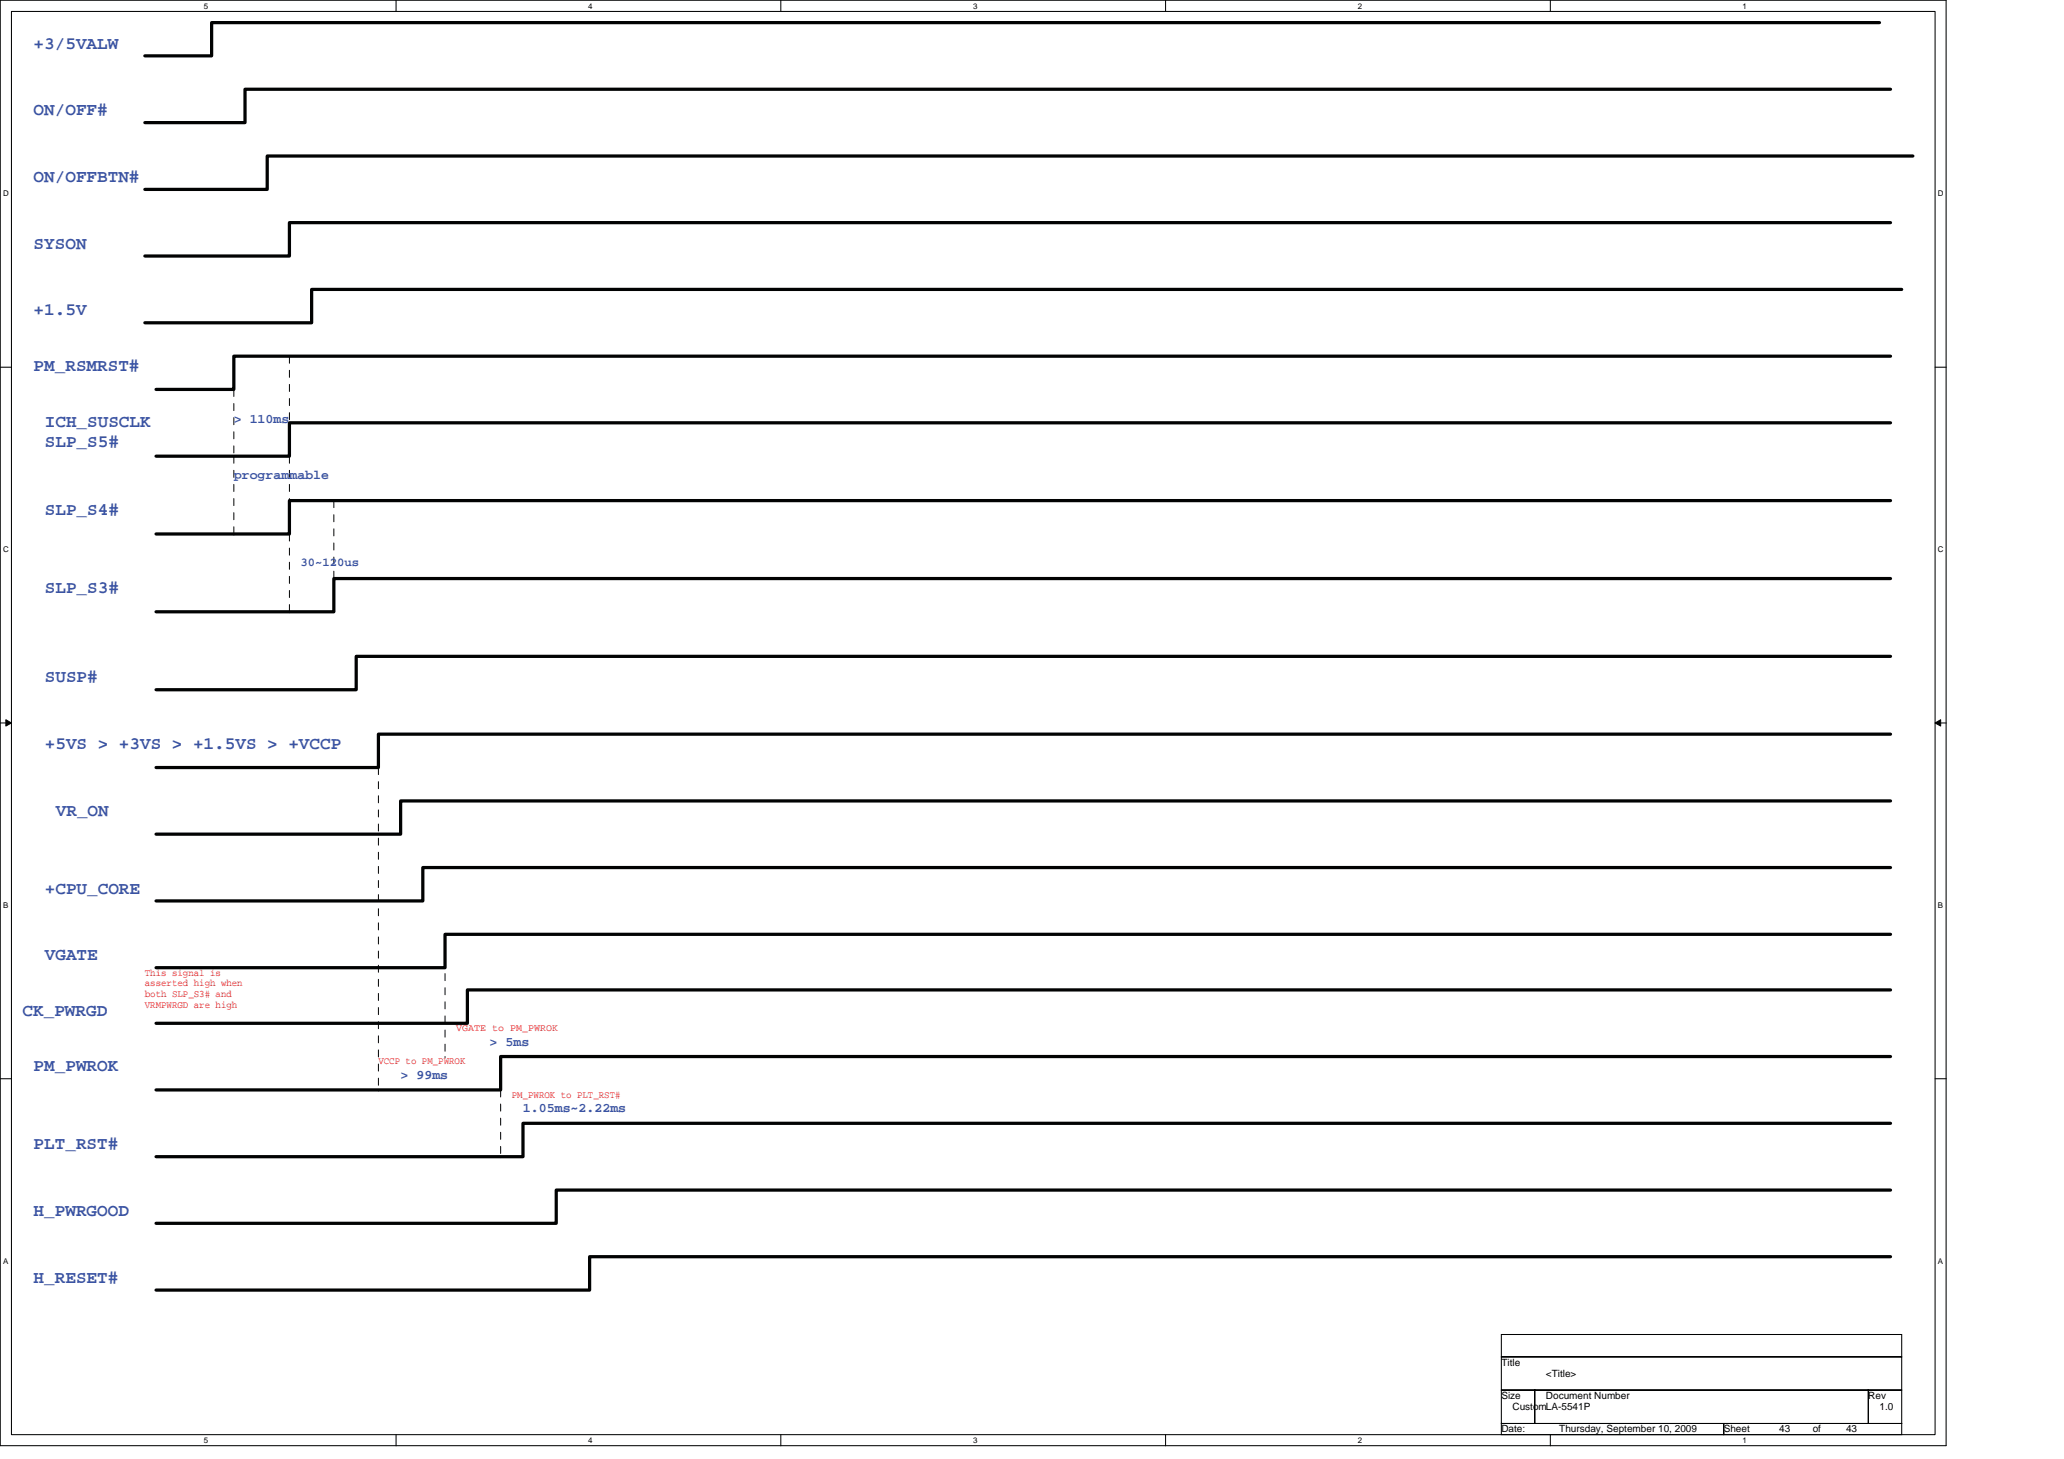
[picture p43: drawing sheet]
<svg xmlns="http://www.w3.org/2000/svg" width="297mm" height="210mm" viewBox="0 0 297 210" stroke-linecap="round" stroke-linejoin="round" font-family="sans-serif">
<defs><g id="words">
<g font-size="2.5" fill="#3953a4">
<text x="4.8" y="7">+3/5VALW</text>
<text x="4.8" y="16.6">ON/OFF#</text>
<text x="4.8" y="26.2">ON/OFFBTN#</text>
<text x="4.8" y="35.8">SYSON</text>
<text x="4.8" y="45.4">+1.5V</text>
<text x="4.8" y="53.4">PM_RSMRST#</text>
<text x="6.5" y="61.4">ICH_SUSCLK</text>
<text x="6.5" y="64.3">SLP_S5#</text>
<text x="6.5" y="74.2">SLP_S4#</text>
<text x="6.5" y="85.4">SLP_S3#</text>
<text x="6.5" y="98.2">SUSP#</text>
<text x="6.5" y="107.8">+5VS &gt; +3VS &gt; +1.5VS &gt; +VCCP</text>
<text x="8" y="117.4">VR_ON</text>
<text x="6.5" y="128.6">+CPU_CORE</text>
<text x="6.5" y="138.2">VGATE</text>
<text x="3.3" y="146.2">CK_PWRGD</text>
<text x="4.8" y="154.2">PM_PWROK</text>
<text x="4.8" y="165.4">PLT_RST#</text>
<text x="4.8" y="175">H_PWRGOOD</text>
<text x="4.8" y="184.6">H_RESET#</text>
</g>
<g font-size="1.9" fill="#3953a4">
<text x="33.7" y="60.9">&gt; 110ms</text>
<text x="33.7" y="68.9">programmable</text>
<text x="57.7" y="155.3">&gt; 99ms</text>
<text x="70.5" y="150.5">&gt; 5ms</text>
<text x="75.3" y="160.1">1.05ms~2.22ms</text>
</g>
<text font-size="1.8" fill="#3953a4" x="43.3" y="81.5">30~120us</text>
<g font-size="1.4" fill="#ed2024">
<text x="20.8" y="140.4">This signal is</text>
<text x="20.8" y="142">asserted high when</text>
<text x="20.8" y="143.5">both SLP_S3# and</text>
<text x="20.8" y="145.1">VRMPWRGD are high</text>
<text x="65.7" y="148.4">VGATE to PM_PWROK</text>
<text x="54.5" y="153.2">VCCP to PM_PWROK</text>
<text x="73.7" y="158">PM_PWROK to PLT_RST#</text>
</g>
<g font-size="1.4" fill="#010202">
<text x="216.1" y="196.6">Title</text>
<text x="216.1" y="201.4">Size</text>
<text x="217.7" y="203">CustomLA-5541P</text>
<text x="222.5" y="201.4">Document Number</text>
<text x="222.5" y="198.2">&lt;Title&gt;</text>
<text x="268.9" y="201.4">Rev</text>
<text x="270.5" y="203">1.0</text>
<text x="216.1" y="206.2">Date:</text>
<text x="224.4" y="206.2">Thursday, September 10, 2009</text>
<text x="248.1" y="206.2">Sheet</text>
<text x="256.1" y="206.2">43</text>
<text x="260.9" y="206.2">of</text>
<text x="265.7" y="206.2">43</text>
</g>
<g font-size="1.1" fill="#010202">
<text x="29.3" y="1.2">5</text>
<text x="84.7" y="1.2">4</text>
<text x="140" y="1.2">3</text>
<text x="195.4" y="1.2">2</text>
<text x="250.8" y="1.2">1</text>
<text x=".4" y="28.3">D</text>
<text x="278.9" y="28.3">D</text>
<text x=".4" y="79.5">C</text>
<text x="278.9" y="79.5">C</text>
<text x=".4" y="130.7">B</text>
<text x="278.9" y="130.7">B</text>
<text x=".4" y="181.9">A</text>
<text x="278.9" y="181.9">A</text>
<text x="29.3" y="207.7">5</text>
<text x="84.7" y="207.7">4</text>
<text x="140" y="207.7">3</text>
<text x="195.4" y="207.7">2</text>
<text x="250.8" y="207.7">1</text>
</g>
</g></defs>
<path d="M0 0h280.1v208.1h-280.1zM1.6 1.6h276.9v204.9h-276.9z" fill="none" stroke="#010202" stroke-width=".15"/>
<g fill="#fff">
<path d="M29.3 .2h.6v1.3h-.6z"/>
<path d="M29.3 206.6h.6v1.3h-.6z"/>
</g>
<path d="M57 0v1.6M57 206.5v1.6" fill="none" stroke="#010202" stroke-width=".15"/>
<g fill="#fff">
<path d="M84.7 .2h.6v1.3h-.6z"/>
<path d="M84.7 206.6h.6v1.3h-.6z"/>
</g>
<path d="M112.4 0v1.6M112.4 206.5v1.6" fill="none" stroke="#010202" stroke-width=".15"/>
<g fill="#fff">
<path d="M140 .2h.6v1.3h-.6z"/>
<path d="M140 206.6h.6v1.3h-.6z"/>
</g>
<path d="M167.7 0v1.6M167.7 206.5v1.6" fill="none" stroke="#010202" stroke-width=".15"/>
<g fill="#fff">
<path d="M195.4 .2h.6v1.3h-.6z"/>
<path d="M195.4 206.6h.6v1.3h-.6z"/>
</g>
<path d="M223.1 0v1.6M223.1 206.5v1.6" fill="none" stroke="#010202" stroke-width=".15"/>
<g fill="#fff">
<path d="M250.8 .2h.6v1.3h-.6z"/>
<path d="M250.8 206.6h.6v1.3h-.6z"/>
<path d="M.4 27.2h.8v1.3h-.8z"/>
<path d="M278.9 27.2h.8v1.3h-.8z"/>
<path d="M.4 78.4h.8v1.3h-.8z"/>
<path d="M278.9 78.4h.8v1.3h-.8z"/>
</g>
<path d="M0 52.8h1.6M278.5 52.8h1.6" fill="none" stroke="#010202" stroke-width=".15"/>
<g fill="#fff">
<path d="M.4 129.6h.8v1.3h-.8z"/>
<path d="M278.9 129.6h.7v1.3h-.7z"/>
</g>
<path d="M0 104.1h1.6M278.5 104.1h1.6" fill="none" stroke="#010202" stroke-width=".15"/>
<path d="M.8 103.6l.8 .5-.8 .4z" fill="#010202"/>
<path d="M.8 103.6l.8 .5-.8 .4z" fill="none" stroke="#010202" stroke-width=".14"/>
<path d="M278.5 104.1l.8-.5v.9z" fill="#010202"/>
<path d="M278.5 104.1l.8-.5v.9z" fill="none" stroke="#010202" stroke-width=".14"/>
<g fill="#fff">
<path d="M.4 180.8h.8v1.3h-.8z"/>
<path d="M278.9 180.8h.7v1.3h-.7z"/>
</g>
<path d="M0 155.3h1.6M278.5 155.3h1.6M216.1 192.1h57.6v3.2h-57.6zM216.1 195.3h57.6v4.8h-57.6zM216.1 204.9h32v1.6h-32zM216.1 200.1h4.8v4.8h-4.8zM220.9 200.1h48v4.8h-48zM248.1 204.9h25.6v1.6h-25.6zM268.9 200.1h4.8v4.8h-4.8z" fill="none" stroke="#010202" stroke-width=".15"/>
<g fill="none" stroke="#010202" stroke-width=".47">
<path d="M270.5 3.3h-240v4.7h-9.7M272.1 12.8h-236.8v4.8h-14.5M272.1 32h-230.4v4.8h-20.9M275.3 22.5h-236.8v4.8h-17.7M272.1 51.3h-238.4v4.7h-11.2M273.7 41.7h-228.9v4.8h-24M272.1 60.9h-230.4v4.8h-19.2M272.1 72h-230.4v4.9h-19.2M272.1 83.3h-224.1v4.7h-25.5M272.1 94.5h-220.8v4.8h-28.8M272.1 105.7h-217.6v4.8h-32M272.1 115.3h-214.4v4.8h-35.2"/>
<path d="M272.1 134.5h-208.1v4.8h-41.5M272.1 124.9h-211.2v4.8h-38.4M272.1 152.1h-200.1v4.8h-49.5M272.1 142.5h-204.8v4.8h-44.8M272.1 161.7h-196.8v4.8h-52.8M272.1 171.3h-192.1v4.8h-57.5M272.1 180.9h-187.2v4.8h-62.4"/>
</g>
<g fill="none" stroke="#010202" stroke-width=".14" stroke-dasharray="1 1 1 1 1 1 1 1">
<path d="M33.7 56v9.7M41.7 51.3v9.6M33.7 65.7h.1M33.7 65.7v11.2M33.7 76.9h.1M41.7 60.9h.1M41.7 65.7v6.3M41.7 72h.1M41.7 76.9v11.1M48 72v11.3M41.7 88h.1M48 83.3h.1"/>
<path d="M54.5 110.5v46.4M64 136.1v16M54.5 156.9h.1M64 152.1h.1M72 156.9v9.6M72 166.5h.1"/>
</g>
<use href="#words"/>
</svg>
